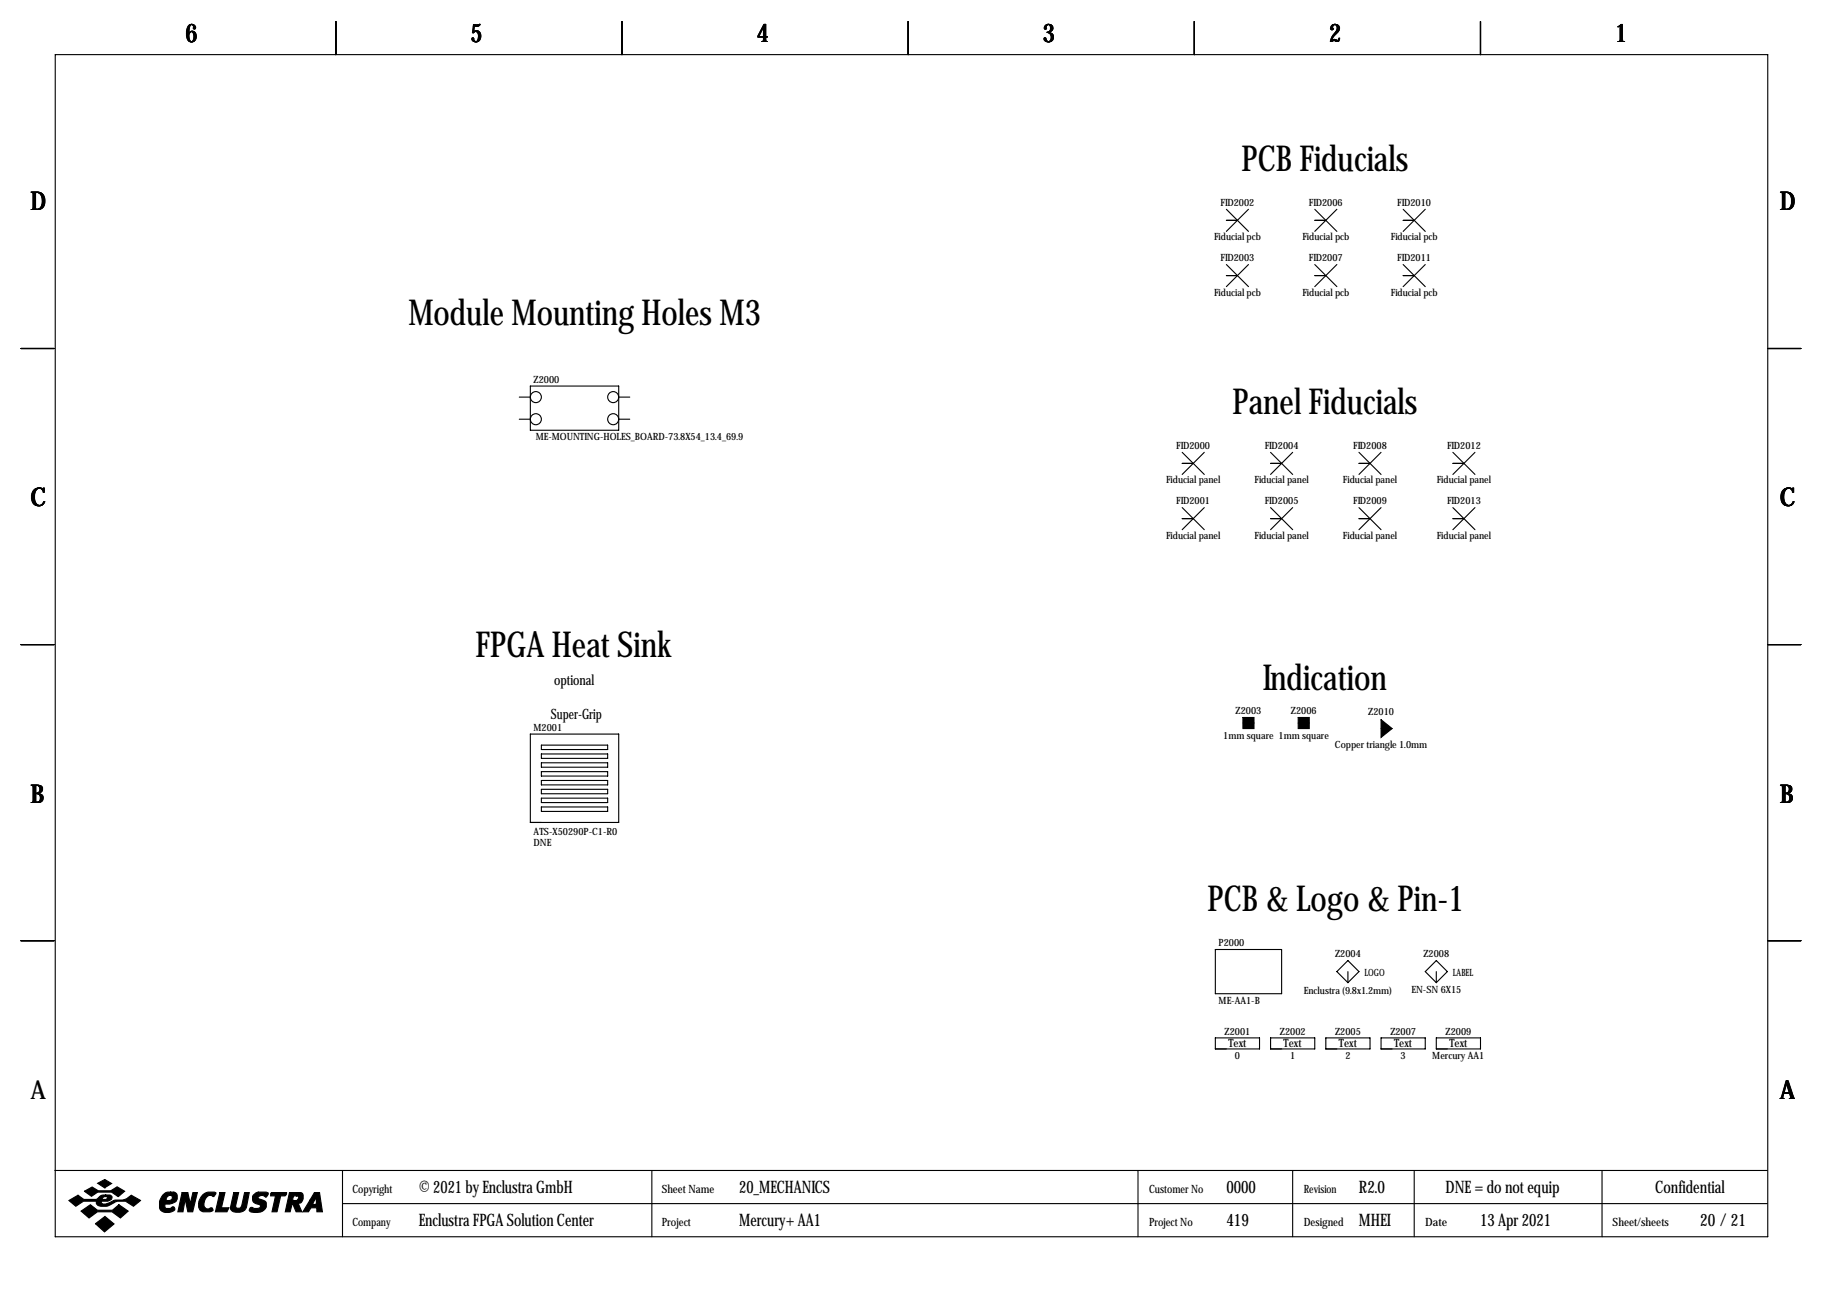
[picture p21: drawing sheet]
<svg xmlns="http://www.w3.org/2000/svg" width="419mm" height="297mm" viewBox="0 0 419 297" stroke-linecap="round" stroke-linejoin="round" font-family="sans-serif">
<defs><g id="words">
<g font-size="8.2">
<text x="285.4" y="39.2">PCB Fiducials</text>
<text x="93.9" y="74.8">Module Mounting Holes M3</text>
<text x="283.3" y="95.1">Panel Fiducials</text>
<text x="109.3" y="151">FPGA Heat Sink</text>
<text x="290.3" y="158.6">Indication</text>
<text x="277.6" y="209.4">PCB &amp; Logo &amp; Pin-1</text>
</g>
<g font-size="5.9">
<text x="42.7" y="9.8">6</text>
<text x="108.2" y="9.8">5</text>
<text x="174" y="9.8">4</text>
<text x="239.8" y="9.8">3</text>
<text x="305.6" y="9.8">2</text>
<text x="371.3" y="9.8">1</text>
<text x="7" y="48.4">D</text>
<text x="409.2" y="48.4">D</text>
<text x="7" y="116.4">C</text>
<text x="409.2" y="116.4">C</text>
<text x="7" y="184.5">B</text>
<text x="409.2" y="184.5">B</text>
<text x="7" y="252.6">A</text>
<text x="409.2" y="252.6">A</text>
</g>
<g font-size="4">
<text x="96.3" y="274.2">© 2021 by Enclustra GmbH</text>
<text x="169.9" y="274.2">20_MECHANICS</text>
<text x="281.9" y="274.2">0000</text>
<text x="312.4" y="274.2">R2.0</text>
<text x="332.3" y="274.2">DNE = do not equip</text>
<text x="380.5" y="274.2">Confidential</text>
<text x="96.3" y="281.8">Enclustra FPGA Solution Center</text>
<text x="169.9" y="281.8">Mercury+ AA1</text>
<text x="281.9" y="281.8">419</text>
<text x="312.4" y="281.8">MHEI</text>
<text x="340.3" y="281.8">13 Apr 2021</text>
<text x="390.9" y="281.8">20 / 21</text>
</g>
<g font-size="3.3">
<text x="127.4" y="157.6">optional</text>
<text x="126.6" y="165.2">Super-Grip</text>
</g>
<g font-size="2.6">
<text x="282.4" y="240.7">Text</text>
<text x="295.1" y="240.7">Text</text>
<text x="307.8" y="240.7">Text</text>
<text x="320.5" y="240.7">Text</text>
<text x="333.2" y="240.7">Text</text>
<text x="81" y="274.2">Copyright</text>
<text x="152.1" y="274.2">Sheet Name</text>
<text x="264.2" y="274.2">Customer No</text>
<text x="299.7" y="274.2">Revision</text>
<text x="81" y="281.8">Company</text>
<text x="152.1" y="281.8">Project</text>
<text x="264.2" y="281.8">Project No</text>
<text x="299.7" y="281.8">Designed</text>
<text x="327.7" y="281.8">Date</text>
<text x="370.7" y="281.8">Sheet/sheets</text>
</g>
<g font-size="2.3">
<text x="280.6" y="47.4">FID2002</text>
<text x="300.9" y="47.4">FID2006</text>
<text x="321.2" y="47.4">FID2010</text>
<text x="279.1" y="55.2">Fiducial pcb</text>
<text x="299.4" y="55.2">Fiducial pcb</text>
<text x="319.7" y="55.2">Fiducial pcb</text>
<text x="280.6" y="60.1">FID2003</text>
<text x="300.9" y="60.1">FID2007</text>
<text x="321.2" y="60.1">FID2011</text>
<text x="279.1" y="67.9">Fiducial pcb</text>
<text x="299.4" y="67.9">Fiducial pcb</text>
<text x="319.7" y="67.9">Fiducial pcb</text>
<text x="122.7" y="88">Z2000</text>
<text x="123.2" y="101.2">ME-MOUNTING-HOLES_BOARD-73.8X54_13.4_69.9</text>
<text x="270.4" y="103.2">FID2000</text>
<text x="290.8" y="103.2">FID2004</text>
<text x="311.1" y="103.2">FID2008</text>
<text x="332.7" y="103.2">FID2012</text>
<text x="268.1" y="111.1">Fiducial panel</text>
<text x="288.4" y="111.1">Fiducial panel</text>
<text x="308.7" y="111.1">Fiducial panel</text>
<text x="330.3" y="111.1">Fiducial panel</text>
<text x="270.4" y="115.9">FID2001</text>
<text x="290.8" y="115.9">FID2005</text>
<text x="311.1" y="115.9">FID2009</text>
<text x="332.7" y="115.9">FID2013</text>
<text x="268.1" y="123.8">Fiducial panel</text>
<text x="288.4" y="123.8">Fiducial panel</text>
<text x="308.7" y="123.8">Fiducial panel</text>
<text x="330.3" y="123.8">Fiducial panel</text>
<text x="284.1" y="164.2">Z2003</text>
<text x="296.8" y="164.2">Z2006</text>
<text x="314.6" y="164.5">Z2010</text>
<text x="122.7" y="168">M2001</text>
<text x="281.2" y="169.8">1mm square 1mm square</text>
<text x="306.9" y="172.1">Copper triangle 1.0mm</text>
<text x="122.7" y="191.9">ATS-X50290P-C1-R0</text>
<text x="122.7" y="194.4">DNE</text>
<text x="280.2" y="217.5">P2000</text>
<text x="306.9" y="220.1">Z2004</text>
<text x="327.3" y="220.1">Z2008</text>
<text x="313.7" y="224.4">LOGO</text>
<text x="334" y="224.4">LABEL</text>
<text x="280.2" y="230.8">ME-AA1-B</text>
<text x="299.7" y="228.5">Enclustra (9.8x1.2mm)</text>
<text x="324.5" y="228.2">EN-SN 6X15</text>
<text x="281.5" y="237.9">Z2001</text>
<text x="294.2" y="237.9">Z2002</text>
<text x="306.9" y="237.9">Z2005</text>
<text x="319.6" y="237.9">Z2007</text>
<text x="332.3" y="237.9">Z2009</text>
<text x="283.9" y="243.5">0</text>
<text x="296.6" y="243.5">1</text>
<text x="309.3" y="243.5">2</text>
<text x="322" y="243.5">3</text>
<text x="329.3" y="243.5">Mercury AA1</text>
</g>
</g></defs>
<g fill="none" stroke="#000" stroke-width=".25">
<path d="M12.7 12.6h393.7v271.7h-393.7zM77.2 4.9v7.7M143 4.9v7.7M208.8 4.9v7.7M274.6 4.9v7.7M340.4 4.9v7.7M281.9 50.7h2.6M281.9 48.1l5.1 5.1M287 48.1l-5.1 5.1M302.3 48.1l5 5.1M302.3 50.7h2.5M307.3 48.1l-5 5.1"/>
<path d="M322.6 50.7h2.5M322.6 48.1l5.1 5.1M327.7 48.1l-5.1 5.1M281.9 63.4h2.6M281.9 60.8l5.1 5.1M287 60.8l-5.1 5.1M302.3 63.4h2.5M302.3 60.8l5 5.1M307.3 60.8l-5 5.1M322.6 60.8l5.1 5.1M322.6 63.4h2.5M327.7 60.8l-5.1 5.1"/>
<path d="M4.8 80.1h7.6M119.4 91.3h2.5M119.4 96.4h2.5M121.9 88.8h20.3v10.1h-20.3zM142.2 91.3h2.6M142.2 96.4h2.6M406.4 80.1h7.6M271.8 104l5.1 5.1M271.8 106.5h2.5M271.8 119.2h2.5M271.8 116.7l5.1 5.1M276.9 104l-5.1 5.1"/>
<path d="M276.9 116.7l-5.1 5.1M292.1 106.5h2.5M292.1 104l5.1 5.1M292.1 116.7l5.1 5.1M292.1 119.2h2.5M297.2 104l-5.1 5.1M297.2 116.7l-5.1 5.1M312.4 106.5h2.6M312.4 104l5.1 5.1M312.4 119.2h2.6M312.4 116.7l5.1 5.1M317.5 104l-5.1 5.1"/>
<path d="M317.5 116.7l-5.1 5.1M334 106.5h2.5M334 104l5.1 5.1M334 119.2h2.5M334 116.7l5.1 5.1M339.1 104l-5.1 5.1M339.1 116.7l-5.1 5.1M4.8 148.2h7.6M406.4 148.2h7.6M121.9 168.8h20.3v20.3h-20.3zM124.5 171.3h15.2v1h-15.2zM124.5 173.3h15.2v1.1h-15.2z"/>
<path d="M124.5 175.4h15.2v1h-15.2zM124.5 177.4h15.2v1h-15.2zM124.5 179.4h15.2v1.1h-15.2zM285.8 166.2h2.5M298.4 166.2h2.6M317.5 167.5h2.5M124.5 181.5h15.2v1h-15.2zM124.5 183.5h15.2v1h-15.2zM124.5 185.5h15.2v1h-15.2zM4.8 216.3h7.6M279.4 218.3h15.2v10.2h-15.2zM406.4 216.3h7.6"/>
<path d="M279.4 238.6h10.2v2.6h-10.2zM292.1 238.6h10.2v2.6h-10.2zM304.8 238.6h10.2v2.6h-10.2zM307.3 223.4l2.6-2.6 2.5 2.6-2.5 2.5zM309.9 223.4v2.5M317.5 238.6h10.2v2.6h-10.2zM327.7 223.4l2.5-2.6 2.5 2.6-2.5 2.5zM330.2 238.6h10.2v2.6h-10.2zM330.2 223.4v2.5M12.6 269.1h393.7M78.7 269.1v15.2M78.7 276.7h327.6"/>
<path d="M149.9 269.1v15.2M261.6 269.1v15.2M297.2 269.1v15.2M325.1 269.1v15.2M368.3 269.1v15.2"/>
<circle cx="123.2" cy="96.4" r="1.27"/>
<circle cx="123.2" cy="91.3" r="1.27"/>
<circle cx="141" cy="96.4" r="1.27"/>
<circle cx="141" cy="91.3" r="1.27"/>
</g>
<g fill="#000" stroke="#000" stroke-width=".25">
<path d="M285.8 165h2.5v2.5h-2.5zM298.4 165h2.6v2.5h-2.6zM317.5 165.5l2.5 2-2.5 2zM15.8 276l2.1-1.2 1.4 1h2.8l.3-.2a1.77 1.77 0 0 1 1.9-.9v.4l-.6 .2-.2 .5h.9l.3-.6-.4-.1v-.4h.9a.59 .59 0 0 1 .6 .7l-.2 .4-.8 .4h-1.4l-.1 .1 .1 .4a3.2 3.2 0 0 0 2.7-.7l.3-.1a4 4 0 0 0 3.8-1.1l2.1 1.2-1.6 1.3a4 4 0 0 0-5.5-.2 2.66 2.66 0 0 1-2.9-.2l-.1-.7h-3l-1.8 1.1zM19.4 273.9l1.8-1 1.4 .9h2.9l1.4-.9 1.8 1-1.5 1.2-1.5-1h-3.2l-1.5 .9zM22.5 272l1.6-.8 1.6 .9-1.6 1zM18.6 278.4l2.2-1.4 1.6 1.2h3.5l1.4-1.2 2.2 1.4-1.8 1.6-1.9-1.4h-3.4l-1.9 1.4zM37.4 274.7a1.75 1.75 0 0 1 1.8-.6v.7a.82 .82 0 0 0-.8 1.2h.6a.6 .6 0 0 0 .6-.5 .6 .6 0 0 0-.4-.7v-.7h.8l.5 .3a1.61 1.61 0 0 1 0 1.7 1.61 1.61 0 0 1-1.5 .7h-1v.9l.2 .1h.9l.7-.4 .4 .4a1.06 1.06 0 0 1-1.3 1 1.82 1.82 0 0 1-2.2-1.1 3.5 3.5 0 0 1 .7-3zM41.9 274.2h1.3l.5 2.6 .6-2.6h1.1l-1.1 4.4h-1.1l-.6-2.9-.5 2.9h-1.2zM46.7 274.6a2.78 2.78 0 0 1 2.9-.4l-.4 .9a1.32 1.32 0 0 0-2.1 .8l-.2 .8a.98 .98 0 0 0 1.1 1.2 .55 .55 0 0 1 .6-.2 .55 .55 0 0 1 .4 .6l-.7 .3-1.8-.1a1.79 1.79 0 0 1-.8-2.3zM50.5 274.2h1.2l-.8 3.5h1.7l-.4 .9h-2.7zM53.7 274.2h1.2l-.7 3.1a.73 .73 0 0 0 .7 .5 .73 .73 0 0 0 .7-.6l.6-3h1.1l-.7 3.4a2.28 2.28 0 0 1-3.6 .4v-.4z"/>
<path d="M58.3 274.7l.8-.6h2.1l.5 .2v.2l-.6 .7a.96 .96 0 0 0-1-.4 .96 .96 0 0 0-.8 .6l1.7 .8a1.71 1.71 0 0 1-.1 1.8 1.71 1.71 0 0 1-1.7 .8l-1.4-.2a.51 .51 0 0 1-.4-.7 .51 .51 0 0 1 .8-.2l1 .1a.52 .52 0 0 0 .6-.2 .52 .52 0 0 0-.2-.7 1.39 1.39 0 0 1-1.4-.6 1.39 1.39 0 0 1 .1-1.6zM62.2 274.4l.2-.2h3.5l-.1 .4-.3 .3h-1l-.8 3.7h-1.2l.8-3.7h-1.1zM66.5 274.2h1.7v.7h-.7l-.2 1.1h.9l.3-.3a.44 .44 0 0 0 .1-.5 .44 .44 0 0 0-.4-.3v-.7h1l.3 .2 .2 .3v.9a1.03 1.03 0 0 1-1.2 1l.9 2h-1.3l-.8-1.8h-.1l-.5 1.8h-1.1zM72.3 274.2h1.2l.6 4.4h-1.3v-.9h-1.3l-.6 .9h-1.3l1.7-2.7h1l-.4 .8 .2 .2h.4l.2-.2v-1.5l-.4 .7h-1zM21.9 281.3l2.2-1.6 2.1 1.7-2.2 1.8z"/>
</g>
<use href="#words"/>
</svg>
